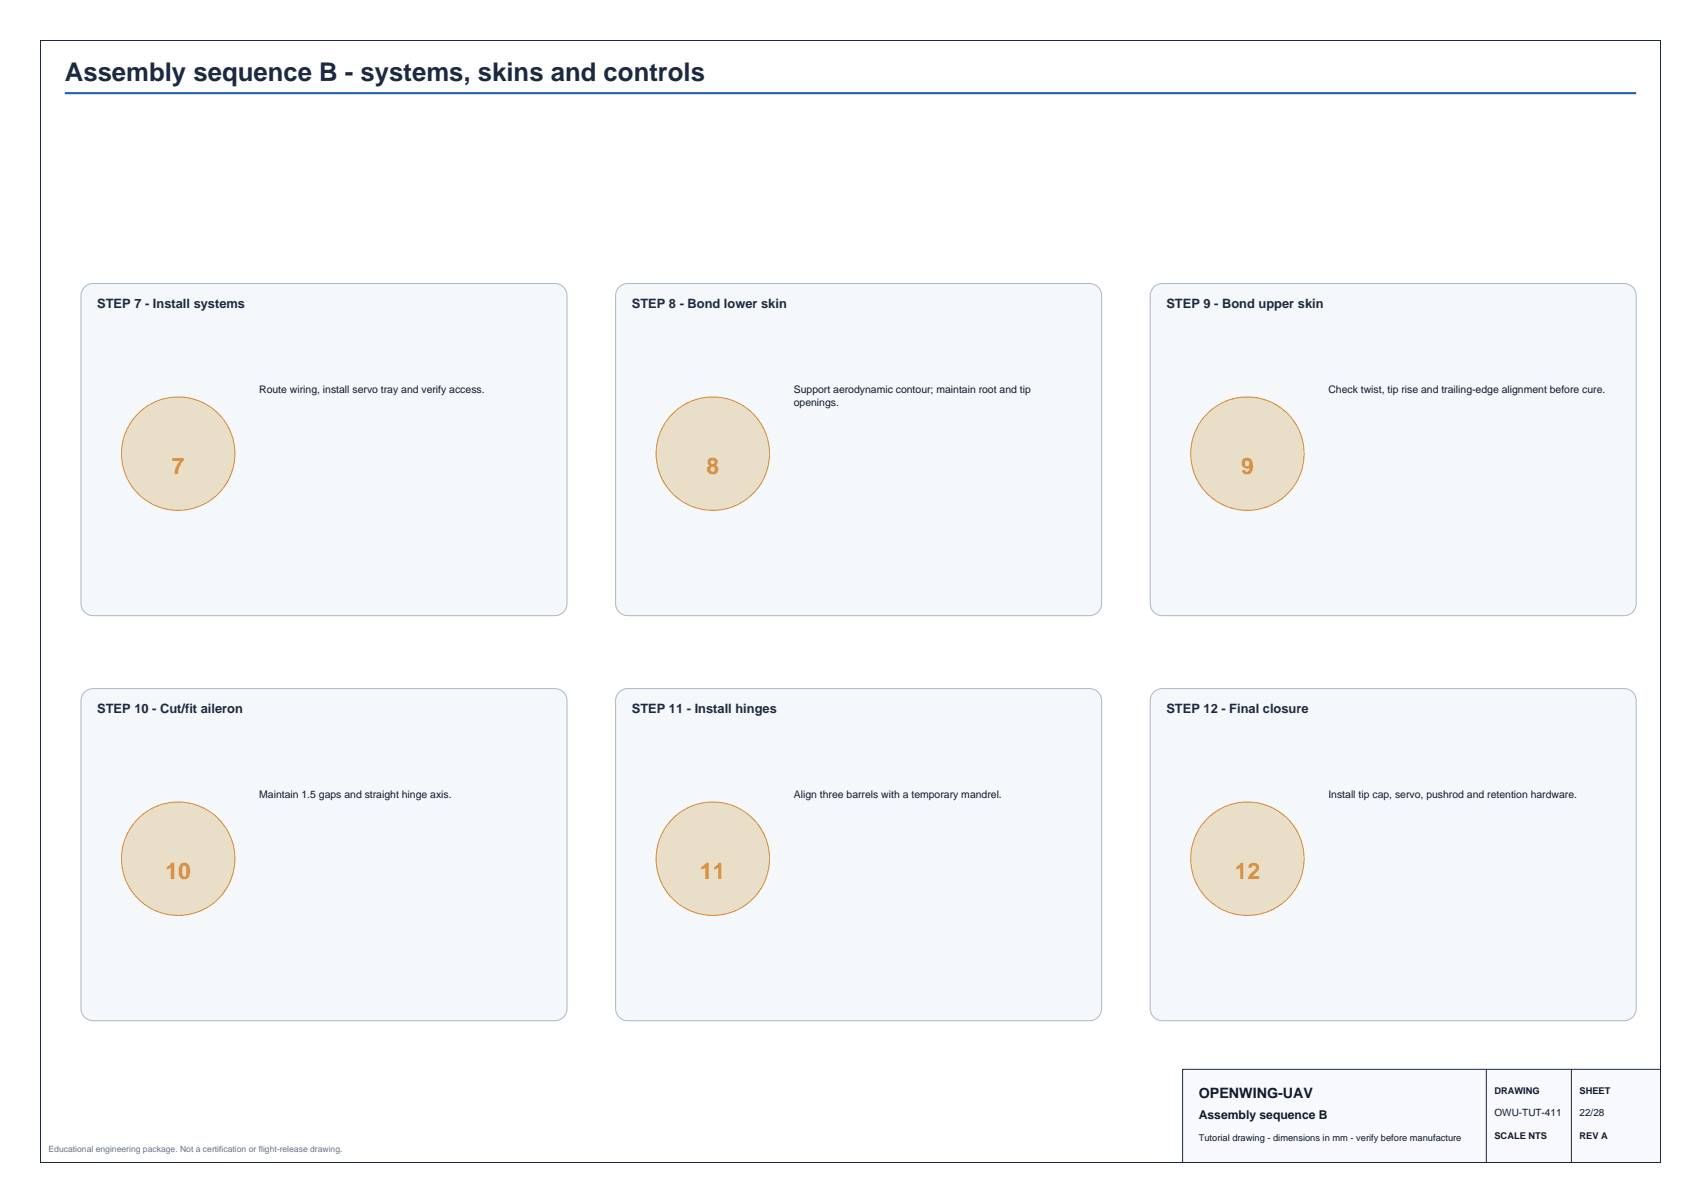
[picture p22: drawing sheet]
<svg xmlns="http://www.w3.org/2000/svg" width="420mm" height="297mm" viewBox="0 0 420 297" stroke-linecap="round" stroke-linejoin="round" font-family="sans-serif">
<defs><g id="words">
<text font-size="6.3" fill="#1b2a41" x="16" y="20">Assembly sequence B - systems, skins and controls</text>
<g font-size="5.6" fill="#d58936">
<text x="42.4" y="117">7</text>
<text x="174.4" y="117">8</text>
<text x="306.4" y="117">9</text>
<text x="40.9" y="217">10</text>
<text x="172.9" y="217">11</text>
<text x="304.9" y="217">12</text>
</g>
<text font-size="3.5" fill="#111827" x="296" y="271">OPENWING-UAV</text>
<g font-size="3.2" fill="#1b2a41">
<text x="24" y="76">STEP 7 - Install systems</text>
<text x="156" y="76">STEP 8 - Bond lower skin</text>
<text x="288" y="76">STEP 9 - Bond upper skin</text>
<text x="24" y="176">STEP 10 - Cut/fit aileron</text>
<text x="156" y="176">STEP 11 - Install hinges</text>
<text x="288" y="176">STEP 12 - Final closure</text>
</g>
<text font-size="3" fill="#111827" x="296" y="276.2">Assembly sequence B</text>
<g font-size="2.6" fill="#111827">
<text x="64" y="97">Route wiring, install servo tray and verify access.</text>
<text x="196" y="97">Support aerodynamic contour; maintain root and tip</text>
<text x="196" y="100.2">openings.</text>
<text x="328" y="97">Check twist, tip rise and trailing-edge alignment before cure.</text>
<text x="64" y="197">Maintain 1.5 gaps and straight hinge axis.</text>
<text x="196" y="197">Align three barrels with a temporary mandrel.</text>
<text x="328" y="197">Install tip cap, servo, pushrod and retention hardware.</text>
</g>
<g font-size="2.5" fill="#111827">
<text x="369" y="275.5">OWU-TUT-411</text>
<text x="390" y="275.5">22/28</text>
</g>
<g font-size="2.3" fill="#111827">
<text x="369" y="270">DRAWING</text>
<text x="390" y="270">SHEET</text>
<text x="296" y="281.8">Tutorial drawing - dimensions in mm - verify before manufacture</text>
<text x="369" y="281.2">SCALE NTS</text>
<text x="390" y="281.2">REV A</text>
</g>
<text font-size="2.1" fill="#667085" x="12" y="284.5">Educational engineering package. Not a certification or flight-release drawing.</text>
</g></defs>
<path d="M16 23h388" fill="none" stroke="#2563a6" stroke-width=".53"/>
<path d="M21.1 70.7l1.2-.6 .7-.1h114a3 3 0 0 1 3 3v76a3 3 0 0 1-3 3h-114a3 3 0 0 1-3-3v-76a2.99 2.99 0 0 1 1.1-2.3z" fill-rule="evenodd" fill="#f5f8fb" stroke="#aab7c6" stroke-width=".25"/>
<circle cx="44" cy="112" r="14" fill="#e9dfc9" stroke="#d58936" stroke-width=".25"/>
<path d="M153.1 70.7l1.2-.6 .7-.1h114a3 3 0 0 1 3 3v76a3 3 0 0 1-3 3h-114a3 3 0 0 1-3-3v-76a2.99 2.99 0 0 1 1.1-2.3z" fill-rule="evenodd" fill="#f5f8fb" stroke="#aab7c6" stroke-width=".25"/>
<circle cx="176" cy="112" r="14" fill="#e9dfc9" stroke="#d58936" stroke-width=".25"/>
<path d="M285.1 70.7l1.2-.6 .7-.1h114a3 3 0 0 1 3 3v76a3 3 0 0 1-3 3h-114a3 3 0 0 1-3-3v-76a2.99 2.99 0 0 1 1.1-2.3z" fill-rule="evenodd" fill="#f5f8fb" stroke="#aab7c6" stroke-width=".25"/>
<circle cx="308" cy="112" r="14" fill="#e9dfc9" stroke="#d58936" stroke-width=".25"/>
<path d="M21.1 170.7l1.2-.6 .7-.1h114a3 3 0 0 1 3 3v76a3 3 0 0 1-3 3h-114a3 3 0 0 1-3-3v-76a2.99 2.99 0 0 1 1.1-2.3z" fill-rule="evenodd" fill="#f5f8fb" stroke="#aab7c6" stroke-width=".25"/>
<circle cx="44" cy="212" r="14" fill="#e9dfc9" stroke="#d58936" stroke-width=".25"/>
<path d="M152.7 171.1a2.99 2.99 0 0 1 2.3-1.1h114a3 3 0 0 1 3 3v76a3 3 0 0 1-3 3h-114a3 3 0 0 1-3-3v-76l.1-.7z" fill-rule="evenodd" fill="#f5f8fb" stroke="#aab7c6" stroke-width=".25"/>
<circle cx="176" cy="212" r="14" fill="#e9dfc9" stroke="#d58936" stroke-width=".25"/>
<path d="M285.1 170.7l1.2-.6 .7-.1h114a3 3 0 0 1 3 3v76a3 3 0 0 1-3 3h-114a3 3 0 0 1-3-3v-76a2.99 2.99 0 0 1 1.1-2.3z" fill-rule="evenodd" fill="#f5f8fb" stroke="#aab7c6" stroke-width=".25"/>
<circle cx="308" cy="212" r="14" fill="#e9dfc9" stroke="#d58936" stroke-width=".25"/>
<path d="M10 10h400v277h-400z" fill="none" stroke="#1b2a41" stroke-width=".25"/>
<path d="M292 264h118v23h-118z" fill-rule="evenodd" fill="#f7f9fc" stroke="#1b2a41" stroke-width=".25"/>
<path d="M367 264v23M388 264v23" fill="none" stroke="#1b2a41" stroke-width=".25"/>
<use href="#words"/>
</svg>
